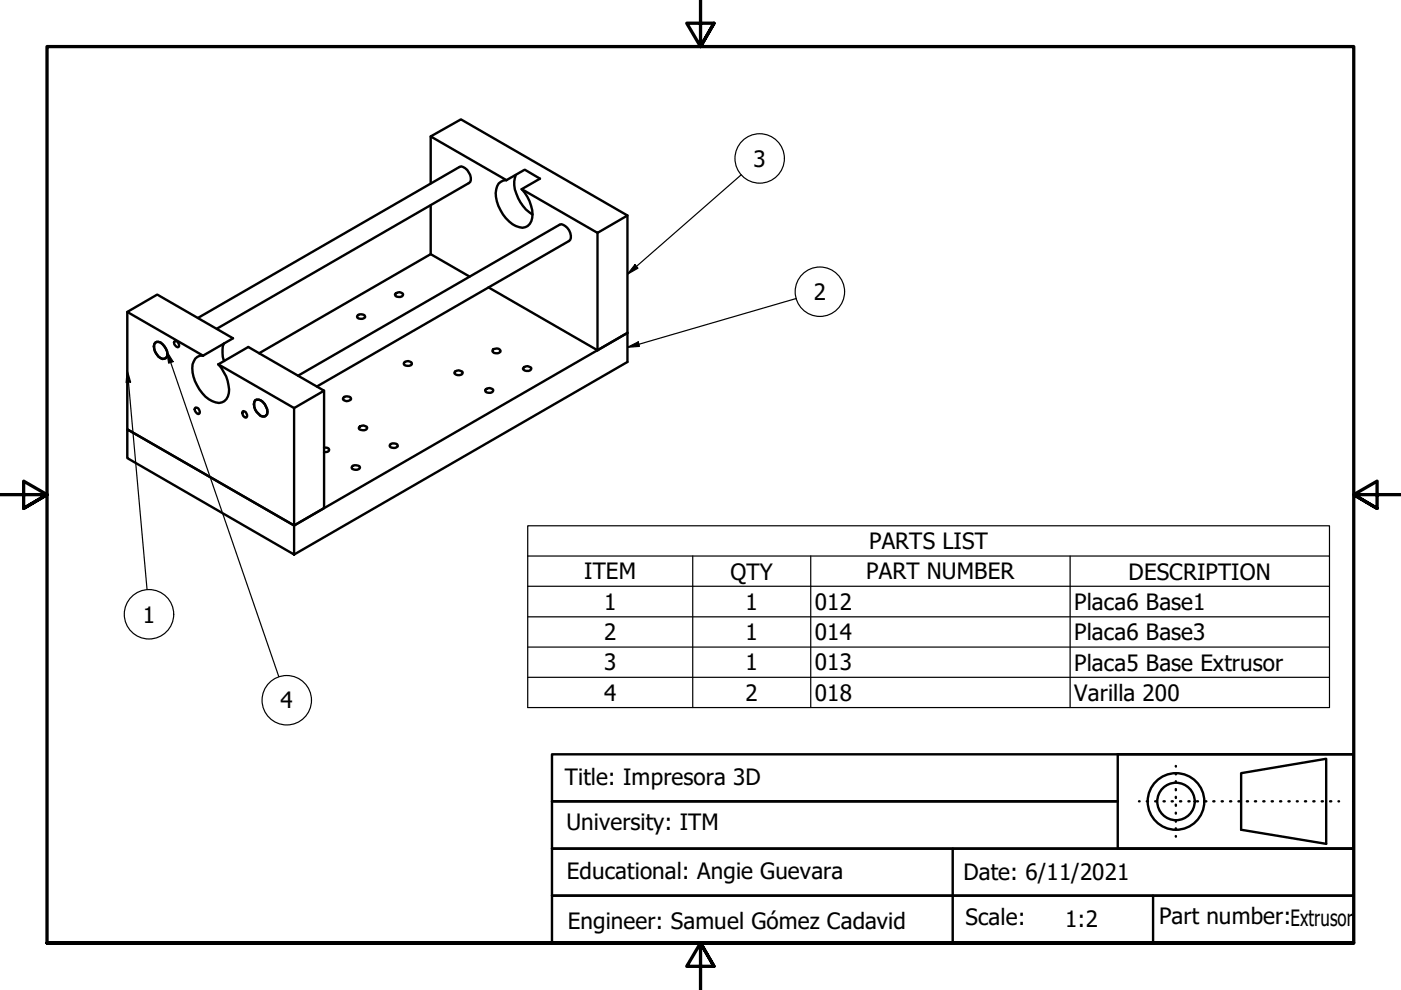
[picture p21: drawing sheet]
<svg xmlns="http://www.w3.org/2000/svg" width="297mm" height="210mm" viewBox="0 0 297 210" stroke-linecap="round" stroke-linejoin="round" font-family="sans-serif">
<defs><g id="words">
<g font-size="4.8">
<text x="159.8" y="35.3">3</text>
<text x="172.5" y="63.6">2</text>
<text x="184.3" y="116.5">PARTS LIST</text>
<text x="123.9" y="122.8">ITEM</text>
<text x="154.9" y="122.9">QTY</text>
<text x="183.6" y="122.8">PART NUMBER</text>
<text x="239.3" y="122.9">DESCRIPTION</text>
<text x="30.3" y="132">1</text>
<text x="128.1" y="129.3">1</text>
<text x="158.1" y="129.3">1</text>
<text x="172.8" y="129.3">012</text>
<text x="227.8" y="129.4">Placa6 Base1</text>
<text x="128.1" y="135.7">2</text>
<text x="158.1" y="135.7">1</text>
<text x="172.8" y="135.7">014</text>
<text x="227.8" y="135.8">Placa6 Base3</text>
<text x="128.1" y="142.1">3</text>
<text x="158.1" y="142.1">1</text>
<text x="172.8" y="142.1">013</text>
<text x="227.8" y="142.2">Placa5 Base Extrusor</text>
<text x="128.1" y="148.6">4</text>
<text x="158.1" y="148.6">2</text>
<text x="172.8" y="148.6">018</text>
<text x="227.8" y="148.6">Varilla 200</text>
<text x="59.5" y="150.2">4</text>
<text x="119.8" y="166.5">Title: Impresora 3D</text>
<text x="120.1" y="176">University: ITM</text>
<text x="120.2" y="186.3">Educational: Angie Guevara</text>
<text x="204.3" y="186.6">Date: 6/11/2021</text>
<text x="120.4" y="196.9">Engineer: Samuel Gómez Cadavid</text>
<text x="204.7" y="196.1">Scale:</text>
<text x="225.9" y="196.6">1:2</text>
<text x="245.7" y="195.9">Part number:Extrusor</text>
</g>
</g></defs>
<!-- layer: Visible (ISO) -->
<g fill="none" stroke="#000" stroke-width=".51">
<path d="M91.3 28.9v10M107.4 38.2l3.9-2.2 3.2 1.9-3.9 2.2M107.4 38.2a2.16 2.16 0 0 0-2.2 1.9 8.2 8.2 0 0 0 4.1 7.8 2.34 2.34 0 0 0 2.7 0 2.34 2.34 0 0 0 .9-2.5 8.4 8.4 0 0 0-2.3-5.3M107.4 38.2l-16.1-9.3 6.4-3.6 35.3 20.4-6.3 3.7-16.1-9.3M109.3 37.1a6.8 6.8 0 0 0 1.6 6.6l.6 .7 1.4 1.1M91.3 53.9l-36.4 21M91.3 53.9l8.3 4.7M91.3 43.5v10.4M126.7 49.4v24.9M133 45.7v24.9l-6.3 3.7M27 66.1l6.3-3.6 16.1 9.2-6.3 3.7zM27 66.1v24.9l35.4 20.4 6.3-3.7v-24.9"/>
<path d="M32.9 72.7a1.14 1.14 0 0 1 1.6 .3 2.23 2.23 0 0 1 .7 2.9 1.32 1.32 0 0 1-2-.8 2.21 2.21 0 0 1-.3-2.4zM37 72.4l.1-.1a.9 .9 0 0 1 .7 1.3 .91 .91 0 0 1-.8-1.2zM42 67.4l55.4-32a1.65 1.65 0 0 1 2 1.1 2.1 2.1 0 0 1 .3 2.1l-53.7 31.1M43.1 75.4a2.24 2.24 0 0 0-2.3 2.7 8.1 8.1 0 0 0 4.9 7.2 2.14 2.14 0 0 0 2.8-2 8 8 0 0 0-2.2-6M46.3 77.3l6.3-3.7 16.1 9.2-6.3 3.7zM47.5 72.8a5.1 5.1 0 0 0 0 3.8M63.2 79.7l55.4-32a1.74 1.74 0 0 1 2 1.1 1.91 1.91 0 0 1 0 2.3l-53.4 30.9M75.9 66.8a.9 .9 0 0 1 1.5 .5 1.14 1.14 0 0 1-1.7-.1zM83.8 62.3a1.09 1.09 0 0 1 1.7 .1 .94 .94 0 0 1-.8 .6 .94 .94 0 0 1-.9-.5zM85.7 76.9a.92 .92 0 0 1 .9-.3 .92 .92 0 0 1 .7 .7 1.14 1.14 0 0 1-1.7-.2zM96.6 78.7a1.12 1.12 0 0 1 1.5 .3 1 1 0 0 1-.8 .6 1 1 0 0 1-1-.5zM103.6 60.9l23.1 13.4"/>
<path d="M104.6 74a1.15 1.15 0 0 1 1.5 .3 .85 .85 0 0 1-1.3 .5l-.4-.3zM111.1 77.8a1.11 1.11 0 0 1 1.5 .3v.2a1.14 1.14 0 0 1-1.7-.1zM27 91l35.4 20.4v6.2l-35.4-20.5zM41.3 86.5l.2-.1a.93 .93 0 0 1 .7 1.3 .93 .93 0 0 1-.9-1.2zM51.6 87.2a.93 .93 0 0 1 .7 1.3 .83 .83 0 0 1-.8-.5 .83 .83 0 0 1 .1-.8zM54.1 84.9a1.74 1.74 0 0 1 2.3 1.3 1.46 1.46 0 0 1-.3 2.1h-.4a2.57 2.57 0 0 1-1.6-3.4zM62.4 86.5v24.9l70.6-40.8v6.1l-70.6 40.9M68.7 94.9a.69 .69 0 0 1 .7 0 .69 .69 0 0 1 .3 .7l-.2 .2-.8 .1M72.8 84.4a1.08 1.08 0 0 1 1.6 .1 .99 .99 0 0 1-1.7 .1zM74.8 98.8l.3-.1a1.1 1.1 0 0 1 1.2 .4 1.03 1.03 0 0 1-1.8 .1zM76.3 90.4a1.11 1.11 0 0 1 1.6 .2 .98 .98 0 0 1-.9 .7 .98 .98 0 0 1-.9-.5zM82.9 94.1a.9 .9 0 0 1 1.4 .6 1.14 1.14 0 0 1-1.7-.2z"/>
<path d="M102.9 82.6a1.09 1.09 0 0 1 1.7 .1 .94 .94 0 0 1-.8 .6 .94 .94 0 0 1-.9-.5z"/>
</g>
<!-- layer: Symbol (ISO) -->
<g fill="none" stroke="#000" stroke-width=".25">
<path d="M157.2 37.1l-24.2 21M134.6 56.1l.7 .8-2.3 1.2zM27 78.6l.7 2.4-1 .1zM27 78.6l4.2 46.4M35.4 74.5l1.3 2.2-.9 .3zM35.4 74.5l23.7 69M133 73.6l2.3-1.1 .3 .9zM168.8 63.3l-35.8 10.3M111.9 117.9v-6.4h170v6.4M111.9 117.9h170v6.4M111.9 117.9v32.1h170v-25.7M146.9 117.9v32.1"/>
<path d="M171.9 117.9v32.1M226.9 117.9v32.1M111.9 124.3h170M111.9 130.8h170M111.9 137.2h170M111.9 143.6h170"/>
<circle cx="161.1" cy="33.6" r="5.2"/>
<circle cx="173.8" cy="61.9" r="5.2"/>
<circle cx="31.6" cy="130.2" r="5.2"/>
<circle cx="60.8" cy="148.5" r="5.2"/>
</g>
<!-- layer: Border (ISO) -->
<path d="M148.5 -.1v10l-2.9-5h5.8l-2.9 5 2.9-5M0 104.9h10l-5-2.9v5.8l5-2.9-5 2.9M297 104.9h-10l5-2.9v5.8l-5-2.9 5 2.9M10 199.9v-190h277v190h-277h277M151.4 204.9l-2.9-5 2.9 5h-5.8l2.9-5v10" fill="none" stroke="#000" stroke-width=".7"/>
<!-- layer: Title (ISO) -->
<g fill="none" stroke="#000" stroke-width=".51">
<path d="M117 159.9h170v20h-170v10h170v10h-170v-10h170v-10h-170v-10h120h-120zM237 159.9h50v20h-50zM202 179.9v20M241.5 169.9h.1M243.1 169.9h.3M244.9 169.9h.3M246.7 169.9h.3M248.4 169.9h.3M249.3 162.4v.1M249.3 163.9v.3M249.3 165.6v.2M249.3 167.3v.2"/>
<path d="M249.3 168.9v.3M249.3 170.6v.3M249.3 172.3v.2M249.3 174v.2M249.3 175.6v.3M249.3 177.3v.1M250.2 169.9h.2M252 169.9h.2M253.7 169.9h.3M255.5 169.9h.3M257.2 169.9h.3M259 169.9h.3"/>
<path d="M260.8 169.9h.2M262.6 169.9h.2M263.1 163.9l18.1-3v18l-18.1-3zM264.4 169.9h.2M266.1 169.9h.2M267.8 169.9h.3M269.6 169.9h.3M271.4 169.9h.3M273.2 169.9h.2M275 169.9h.1M276.7 169.9h.2M278.4 169.9h.3"/>
<path d="M280.2 169.9h.3M282 169.9h.3M283.8 169.9h.1M244.5 189.9v10"/>
<circle cx="249.3" cy="169.9" r="6"/>
<circle cx="249.3" cy="169.9" r="4"/>
</g>
<!-- layer: Symbol (ISO) -->
<g fill="#000">
<path d="M134.6 56.1l.7 .8-2.3 1.2z" fill-rule="evenodd"/>
<path d="M35.4 74.5l1.3 2.2-.9 .3z" fill-rule="evenodd"/>
<path d="M133 73.6l2.3-1.1 .3 .9z" fill-rule="evenodd"/>
<path d="M27 78.6l.7 2.4-1 .1z" fill-rule="evenodd"/>
</g>
<use href="#words"/>
</svg>
